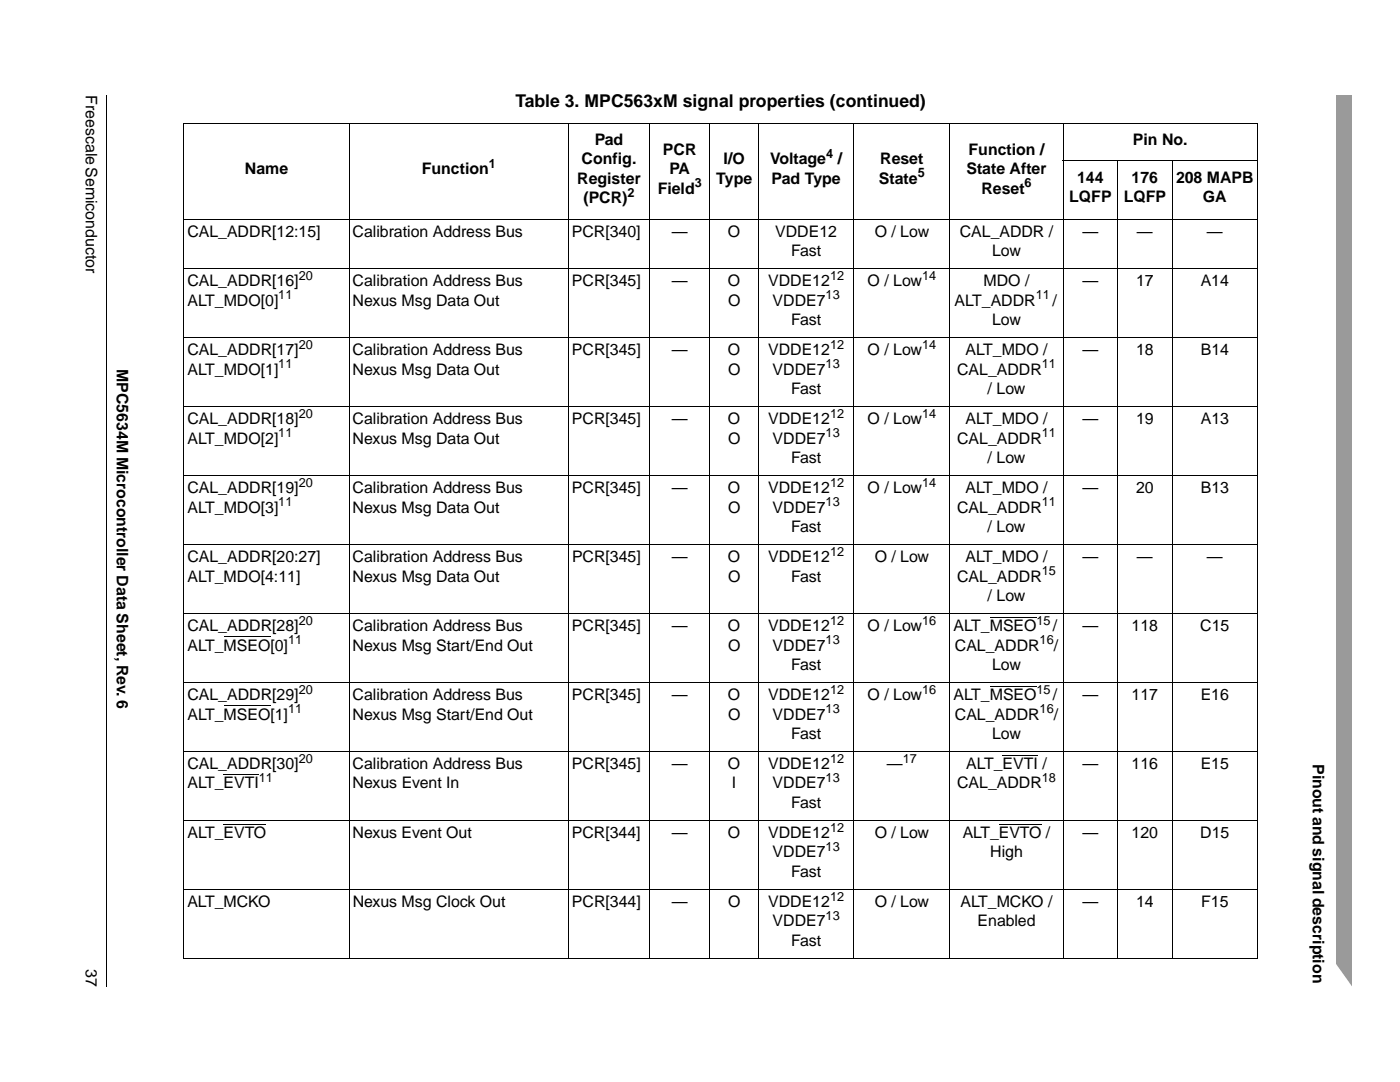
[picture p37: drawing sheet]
<svg xmlns="http://www.w3.org/2000/svg" width="279mm" height="216mm" viewBox="0 0 279 216" stroke-linecap="round" stroke-linejoin="round" font-family="sans-serif">
<defs><g id="words">
<text font-size="3.5" x="102.8" y="21.4">Table 3. MPC563xM signal properties (continued)</text>
<g font-size="3.2">
<text x="17.1" y="19" transform="rotate(90 17.1 19)">Freescale Semiconductor</text>
<text x="118.7" y="28.9">Pad</text>
<text x="226.1" y="28.9">Pin No.</text>
<text x="48.9" y="34.8">Name</text>
<text x="84.2" y="34.8">Function</text>
<text x="116.1" y="32.8">Config.</text>
<text x="132.3" y="30.9">PCR</text>
<text x="133.6" y="34.8">PA</text>
<text x="144.4" y="32.8">I/O</text>
<text x="153.7" y="32.8">Voltage</text>
<text x="167.2" y="32.8">/</text>
<text x="175.7" y="32.8">Reset</text>
<text x="192.9" y="34.8">State After</text>
<text x="193.3" y="30.9">Function /</text>
<text x="115.2" y="36.7">Register</text>
<text x="116.4" y="40.6">(PCR)</text>
<text x="131.3" y="38.6">Field</text>
<text x="142.9" y="36.7">Type</text>
<text x="154" y="36.7">Pad Type</text>
<text x="175.4" y="36.7">State</text>
<text x="195.9" y="38.6">Reset</text>
<text x="213.4" y="40.4">LQFP</text>
<text x="215" y="36.5">144</text>
<text x="224.3" y="40.4">LQFP</text>
<text x="225.8" y="36.5">176</text>
<text x="234.7" y="36.5">208 MAPB</text>
<text x="240.1" y="40.4">GA</text>
<text x="37.4" y="47.3">CAL_ADDR[12:15]</text>
<text x="70.4" y="47.3">Calibration Address Bus</text>
<text x="114.1" y="47.3">PCR[340]</text>
<text x="134" y="47.3">—</text>
<text x="145.3" y="47.3">O</text>
<text x="154.7" y="47.3">VDDE12</text>
<text x="174.6" y="47.3">O / Low</text>
<text x="191.5" y="47.3">CAL_ADDR /</text>
<text x="216" y="47.3">—</text>
<text x="226.9" y="47.3">—</text>
<text x="240.9" y="47.3">—</text>
<text x="157.9" y="51.2">Fast</text>
<text x="198" y="51.2">Low</text>
<text x="37.4" y="57.1">CAL_ADDR[16]</text>
<text x="70.4" y="57.1">Calibration Address Bus</text>
<text x="114.2" y="57.1">PCR[345]</text>
<text x="134.1" y="57.1">—</text>
<text x="145.3" y="57.1">O</text>
<text x="153.3" y="57.1">VDDE12</text>
<text x="173.1" y="57.1">O / Low</text>
<text x="196.3" y="57.1">MDO /</text>
<text x="216" y="57.1">—</text>
<text x="226.7" y="57.1">17</text>
<text x="239.6" y="57.1">A14</text>
<text x="37.4" y="61">ALT_MDO[0]</text>
<text x="70.4" y="61">Nexus Msg Data Out</text>
<text x="145.3" y="61">O</text>
<text x="154.2" y="61">VDDE7</text>
<text x="157.9" y="64.9">Fast</text>
<text x="190.5" y="61">ALT_ADDR</text>
<text x="198" y="64.9">Low</text>
<text x="210.1" y="61">/</text>
<text x="37.4" y="70.9">CAL_ADDR[17]</text>
<text x="70.4" y="70.9">Calibration Address Bus</text>
<text x="114.2" y="70.9">PCR[345]</text>
<text x="134.1" y="70.9">—</text>
<text x="145.3" y="70.9">O</text>
<text x="153.3" y="70.9">VDDE12</text>
<text x="173.1" y="70.9">O / Low</text>
<text x="192.7" y="70.9">ALT_MDO /</text>
<text x="216" y="70.9">—</text>
<text x="226.7" y="70.9">18</text>
<text x="239.6" y="70.9">B14</text>
<text x="23.3" y="73.6" transform="rotate(90 23.3 73.6)">MPC5634M Microcontroller Data Sheet, Rev. 6</text>
<text x="37.4" y="74.8">ALT_MDO[1]</text>
<text x="70.4" y="74.8">Nexus Msg Data Out</text>
<text x="145.3" y="74.8">O</text>
<text x="154.2" y="74.8">VDDE7</text>
<text x="191" y="74.8">CAL_ADDR</text>
<text x="157.9" y="78.7">Fast</text>
<text x="197.1" y="78.7">/ Low</text>
<text x="37.4" y="88.5">ALT_MDO[2]</text>
<text x="37.4" y="84.7">CAL_ADDR[18]</text>
<text x="70.4" y="84.7">Calibration Address Bus</text>
<text x="70.4" y="88.5">Nexus Msg Data Out</text>
<text x="114.2" y="84.7">PCR[345]</text>
<text x="134.1" y="84.7">—</text>
<text x="145.3" y="84.7">O</text>
<text x="145.3" y="88.5">O</text>
<text x="153.3" y="84.7">VDDE12</text>
<text x="154.2" y="88.5">VDDE7</text>
<text x="173.1" y="84.7">O / Low</text>
<text x="191" y="88.5">CAL_ADDR</text>
<text x="192.7" y="84.7">ALT_MDO /</text>
<text x="216" y="84.7">—</text>
<text x="226.7" y="84.7">19</text>
<text x="239.6" y="84.7">A13</text>
<text x="157.9" y="92.4">Fast</text>
<text x="197.1" y="92.4">/ Low</text>
<text x="37.4" y="98.4">CAL_ADDR[19]</text>
<text x="70.4" y="98.4">Calibration Address Bus</text>
<text x="114.2" y="98.4">PCR[345]</text>
<text x="134.1" y="98.4">—</text>
<text x="145.3" y="98.4">O</text>
<text x="153.3" y="98.4">VDDE12</text>
<text x="173.1" y="98.4">O / Low</text>
<text x="192.7" y="98.4">ALT_MDO /</text>
<text x="216" y="98.4">—</text>
<text x="226.7" y="98.4">20</text>
<text x="239.6" y="98.4">B13</text>
<text x="37.4" y="102.3">ALT_MDO[3]</text>
<text x="70.4" y="102.3">Nexus Msg Data Out</text>
<text x="145.3" y="102.3">O</text>
<text x="154.2" y="102.3">VDDE7</text>
<text x="157.9" y="106.2">Fast</text>
<text x="191" y="102.3">CAL_ADDR</text>
<text x="197.1" y="106.2">/ Low</text>
<text x="37.4" y="112.2">CAL_ADDR[20:27]</text>
<text x="70.4" y="112.2">Calibration Address Bus</text>
<text x="114.2" y="112.2">PCR[345]</text>
<text x="134.1" y="112.2">—</text>
<text x="145.3" y="112.2">O</text>
<text x="153.3" y="112.2">VDDE12</text>
<text x="174.6" y="112.2">O / Low</text>
<text x="192.7" y="112.2">ALT_MDO /</text>
<text x="216" y="112.2">—</text>
<text x="226.9" y="112.2">—</text>
<text x="240.9" y="112.2">—</text>
<text x="37.4" y="116.1">ALT_MDO[4:11]</text>
<text x="70.4" y="116.1">Nexus Msg Data Out</text>
<text x="145.3" y="116.1">O</text>
<text x="157.9" y="116.1">Fast</text>
<text x="191" y="116.1">CAL_ADDR</text>
<text x="197.1" y="120">/ Low</text>
<text x="37.4" y="125.9">CAL_ADDR[28]</text>
<text x="70.4" y="125.9">Calibration Address Bus</text>
<text x="114.2" y="125.9">PCR[345]</text>
<text x="134.1" y="125.9">—</text>
<text x="145.3" y="125.9">O</text>
<text x="153.3" y="125.9">VDDE12</text>
<text x="173.1" y="125.9">O / Low</text>
<text x="190.3" y="125.9">ALT_MSEO</text>
<text x="210.1" y="125.9">/</text>
<text x="216" y="125.9">—</text>
<text x="225.8" y="125.9">118</text>
<text x="239.5" y="125.9">C15</text>
<text x="37.4" y="129.8">ALT_MSEO[0]</text>
<text x="70.4" y="129.8">Nexus Msg Start/End Out</text>
<text x="145.3" y="129.8">O</text>
<text x="154.2" y="129.8">VDDE7</text>
<text x="190.6" y="129.8">CAL_ADDR</text>
<text x="210.3" y="129.8">/</text>
<text x="157.9" y="133.7">Fast</text>
<text x="198" y="133.7">Low</text>
<text x="37.4" y="139.7">CAL_ADDR[29]</text>
<text x="37.4" y="143.6">ALT_MSEO[1]</text>
<text x="70.4" y="139.7">Calibration Address Bus</text>
<text x="70.4" y="143.6">Nexus Msg Start/End Out</text>
<text x="114.2" y="139.7">PCR[345]</text>
<text x="134.1" y="139.7">—</text>
<text x="145.3" y="139.7">O</text>
<text x="145.3" y="143.6">O</text>
<text x="153.3" y="139.7">VDDE12</text>
<text x="154.2" y="143.6">VDDE7</text>
<text x="173.1" y="139.7">O / Low</text>
<text x="190.3" y="139.7">ALT_MSEO</text>
<text x="190.6" y="143.6">CAL_ADDR</text>
<text x="210.1" y="139.7">/</text>
<text x="210.3" y="143.6">/</text>
<text x="216" y="139.7">—</text>
<text x="225.8" y="139.7">117</text>
<text x="239.6" y="139.7">E16</text>
<text x="157.9" y="147.5">Fast</text>
<text x="198" y="147.5">Low</text>
<text x="37.4" y="153.5">CAL_ADDR[30]</text>
<text x="70.4" y="153.5">Calibration Address Bus</text>
<text x="114.2" y="153.5">PCR[345]</text>
<text x="134.1" y="153.5">—</text>
<text x="145.3" y="153.5">O</text>
<text x="153.3" y="153.5">VDDE12</text>
<text x="177" y="153.5">—</text>
<text x="192.8" y="153.5">ALT_EVTI /</text>
<text x="216" y="153.5">—</text>
<text x="225.8" y="153.5">116</text>
<text x="239.6" y="153.5">E15</text>
<text x="262" y="152.5" transform="rotate(90 262 152.5)">Pinout and signal description</text>
<text x="37.4" y="157.3">ALT_EVTI</text>
<text x="70.4" y="157.3">Nexus Event In</text>
<text x="146.1" y="157.3">I</text>
<text x="154.2" y="157.3">VDDE7</text>
<text x="157.9" y="161.2">Fast</text>
<text x="191" y="157.3">CAL_ADDR</text>
<text x="37.4" y="167.2">ALT_EVTO</text>
<text x="70.4" y="167.2">Nexus Event Out</text>
<text x="114.1" y="167.2">PCR[344]</text>
<text x="134.1" y="167.2">—</text>
<text x="145.3" y="167.2">O</text>
<text x="153.3" y="167.2">VDDE12</text>
<text x="174.6" y="167.2">O / Low</text>
<text x="192.1" y="167.2">ALT_EVTO /</text>
<text x="216" y="167.2">—</text>
<text x="225.8" y="167.2">120</text>
<text x="239.5" y="167.2">D15</text>
<text x="154.2" y="171.1">VDDE7</text>
<text x="197.6" y="171.1">High</text>
<text x="157.9" y="175">Fast</text>
<text x="37.4" y="181">ALT_MCKO</text>
<text x="70.4" y="181">Nexus Msg Clock Out</text>
<text x="114.2" y="181">PCR[344]</text>
<text x="134.1" y="181">—</text>
<text x="145.3" y="181">O</text>
<text x="153.3" y="181">VDDE12</text>
<text x="154.2" y="184.8">VDDE7</text>
<text x="174.6" y="181">O / Low</text>
<text x="191.7" y="181">ALT_MCKO /</text>
<text x="195.1" y="184.8">Enabled</text>
<text x="216" y="181">—</text>
<text x="226.7" y="181">14</text>
<text x="239.7" y="181">F15</text>
<text x="157.9" y="188.7">Fast</text>
<text x="17.1" y="193.4" transform="rotate(90 17.1 193.4)">37</text>
</g>
<g font-size="2.5">
<text x="97.5" y="33.5">1</text>
<text x="164.9" y="31.5">4</text>
<text x="183.2" y="35.4">5</text>
<text x="125.2" y="39.3">2</text>
<text x="138.6" y="37.4">3</text>
<text x="204.5" y="37.4">6</text>
<text x="55.5" y="59.8">11</text>
<text x="59.6" y="55.9">20</text>
<text x="164.8" y="59.8">13</text>
<text x="165.7" y="55.9">12</text>
<text x="184" y="55.9">14</text>
<text x="206.7" y="59.8">11</text>
<text x="59.6" y="69.6">20</text>
<text x="165.7" y="69.6">12</text>
<text x="184" y="69.6">14</text>
<text x="55.5" y="73.5">11</text>
<text x="164.8" y="73.5">13</text>
<text x="207.9" y="73.5">11</text>
<text x="59.6" y="83.4">20</text>
<text x="165.7" y="83.4">12</text>
<text x="184" y="83.4">14</text>
<text x="55.5" y="87.3">11</text>
<text x="164.8" y="87.3">13</text>
<text x="207.9" y="87.3">11</text>
<text x="55.5" y="101">11</text>
<text x="59.6" y="97.2">20</text>
<text x="164.8" y="101">13</text>
<text x="165.7" y="97.2">12</text>
<text x="184" y="97.2">14</text>
<text x="207.9" y="101">11</text>
<text x="165.7" y="110.9">12</text>
<text x="207.9" y="114.8">15</text>
<text x="59.6" y="124.7">20</text>
<text x="165.7" y="124.7">12</text>
<text x="184" y="124.7">16</text>
<text x="206.9" y="124.7">15</text>
<text x="57.5" y="128.5">11</text>
<text x="164.8" y="128.5">13</text>
<text x="207.5" y="128.5">16</text>
<text x="57.5" y="142.3">11</text>
<text x="59.6" y="138.4">20</text>
<text x="164.8" y="142.3">13</text>
<text x="165.7" y="138.4">12</text>
<text x="184" y="138.4">16</text>
<text x="206.9" y="138.4">15</text>
<text x="207.5" y="142.3">16</text>
<text x="59.6" y="152.2">20</text>
<text x="165.7" y="152.2">12</text>
<text x="180.2" y="152.2">17</text>
<text x="51.7" y="156.1">11</text>
<text x="164.8" y="156.1">13</text>
<text x="207.9" y="156.1">18</text>
<text x="165.7" y="165.9">12</text>
<text x="164.8" y="169.8">13</text>
<text x="165.7" y="179.7">12</text>
<text x="164.8" y="183.6">13</text>
</g>
</g></defs>
<path d="M21.2 19h.2z" fill="#000"/>
<path d="M21.3 19v177.8" fill="none" stroke="#000" stroke-width=".2"/>
<path d="M266.7 19h3.2v177.8h-3.2z" fill="#9a9a9a"/>
<path d="M266.4 192l3.8 5.3v1.4h-3.8z" fill="#fff"/>
<g fill="none" stroke="#000" stroke-width=".2">
<path d="M36.6 24.7h214.5M36.7 24.8v166.3M69.7 24.6v166.7M113.4 24.6v166.7M129.6 24.6v166.7M141.7 24.6v166.7M151.4 24.6v166.7M170.4 24.6v166.7M189.6 24.6v166.7M212.1 32.1h39M212.2 24.6v166.7M223.1 32v159.3"/>
<path d="M233.9 32v159.3M251 24.8v166.3M36.6 43.8h214.5M36.6 53.6h214.5M36.6 67.4h214.5M36.6 81.1h214.5M36.6 94.9h214.5M36.6 108.6h214.5M36.6 122.4h214.5M36.6 136.2h214.5M44.6 127.1h9.4M197.5 123.2h9.4"/>
<path d="M197.5 137h9.4M36.6 149.9h214.5M44.6 140.8h9.4M44.6 154.6h7.1M200.1 150.7h7M36.6 163.7h214.5M36.6 177.4h214.5M44.6 164.5h8.5M199.3 164.5h8.6M36.6 191.2h214.5"/>
</g>
<use href="#words"/>
</svg>
